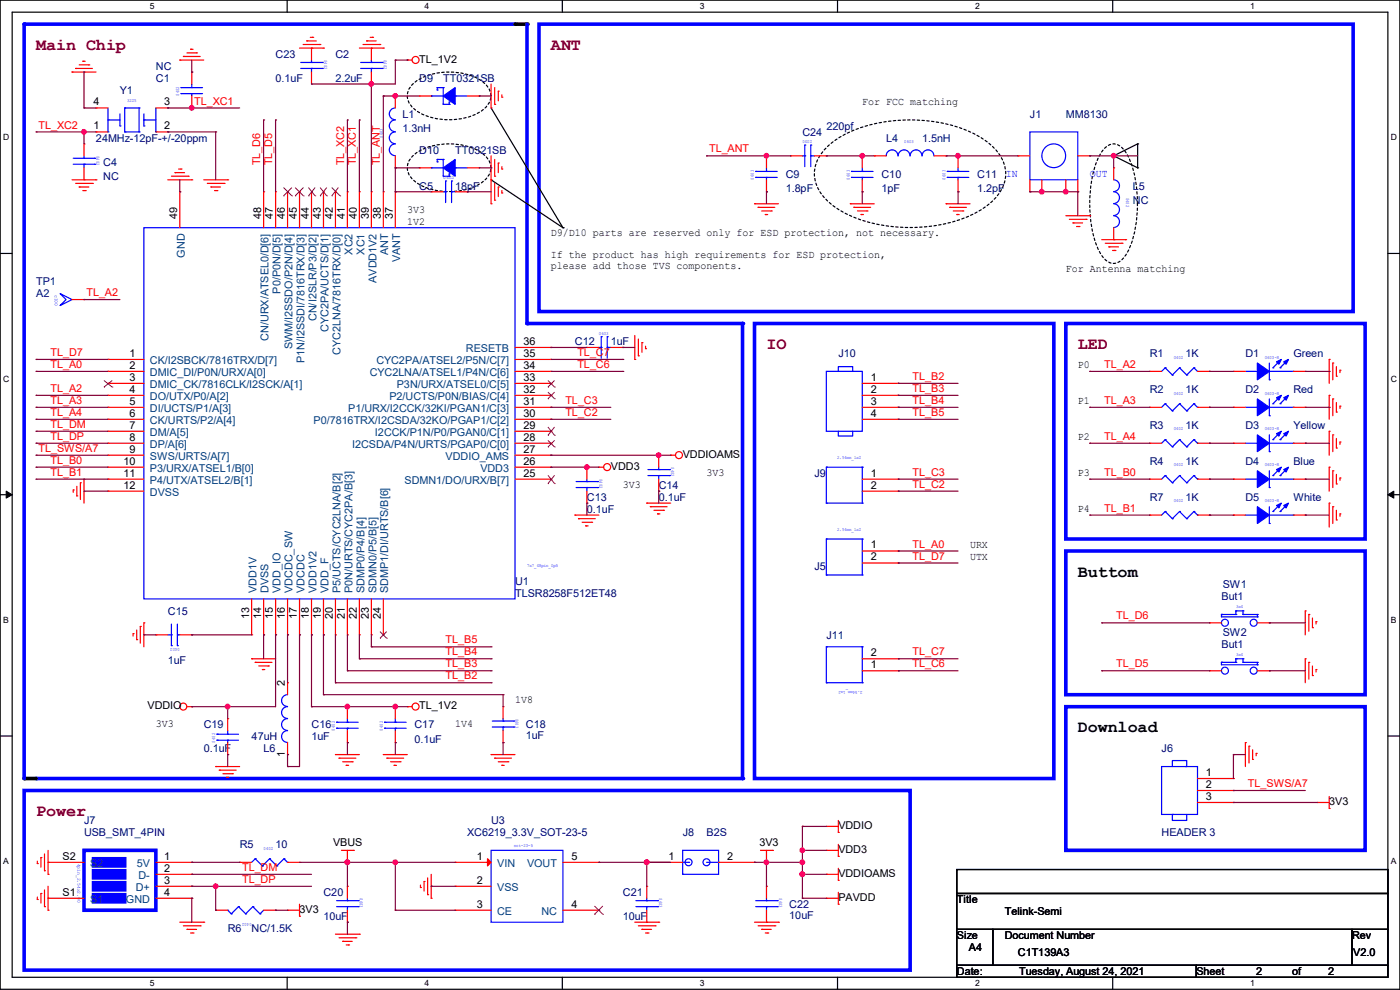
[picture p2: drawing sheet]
<svg xmlns="http://www.w3.org/2000/svg" width="297mm" height="210mm" viewBox="0 0 297 210" stroke-linecap="round" stroke-linejoin="round" font-family="sans-serif">
<defs><g id="words">
<g font-size="3.6" fill="#800000">
<text x="7.7" y="10.6">Main Chip</text>
<text x="116.9" y="10.6">ANT</text>
<text x="162.6" y="74.1">IO</text>
<text x="228.6" y="74.1">LED</text>
<text x="7.7" y="173.1">Power</text>
</g>
<g font-size="3.6">
<text x="228.6" y="122.3">Buttom</text>
<text x="228.6" y="155.4">Download</text>
</g>
<g font-size="2.3" fill="#000080">
<text x="33.1" y="17.4">C1</text>
<text x="33.1" y="14.8">NC</text>
<text x="58.5" y="12.3">C23</text>
<text x="58.5" y="17.4">0.1uF</text>
<text x="71.2" y="12.3">C2</text>
<text x="71.2" y="17.4">2.2uF</text>
<text x="88.9" y="17.4">D9</text>
<text x="94" y="17.4">TT0321SB</text>
<text x="25.4" y="19.9">Y1</text>
<text x="85.4" y="25">L1</text>
<text x="85.4" y="28">1.3nH</text>
<text x="170.2" y="28.8">C24</text>
<text x="175.3" y="27.5">220pf</text>
<text x="218.5" y="25">J1</text>
<text x="226.1" y="25">MM8130</text>
<text x="20.4" y="30.1">24MHz-12pF-+/-20ppm</text>
<text x="21.9" y="35.1">C4</text>
<text x="88.9" y="32.6">D10</text>
<text x="96.6" y="32.6">TT0321SB</text>
<text x="188" y="30.1">L4</text>
<text x="195.6" y="30.1">1.5nH</text>
<text x="21.9" y="38.2">NC</text>
<text x="88.9" y="40.2">C5</text>
<text x="96.6" y="40.2">18pF</text>
<text x="166.7" y="37.7">C9</text>
<text x="166.7" y="40.7">1.8pF</text>
<text x="187" y="37.7">C10</text>
<text x="187" y="40.7">1pF</text>
<text x="207.3" y="37.7">C11</text>
<text x="207.3" y="40.7">1.2pF</text>
<text x="240.3" y="40.2">L5</text>
<text x="240.3" y="43.3">NC</text>
<text x="7.7" y="60.5">TP1</text>
<text x="7.7" y="63.1">A2</text>
<text x="122" y="73.2">C12</text>
<text x="129.6" y="73.2">1uF</text>
<text x="177.9" y="75.8">J10</text>
<text x="243.9" y="75.8">R1</text>
<text x="251.5" y="75.8">1K</text>
<text x="264.2" y="75.8">D1</text>
<text x="274.4" y="75.8">Green</text>
<text x="243.9" y="83.4">R2</text>
<text x="251.5" y="83.4">1K</text>
<text x="264.2" y="83.4">D2</text>
<text x="274.4" y="83.4">Red</text>
<text x="243.9" y="91">R3</text>
<text x="251.5" y="91">1K</text>
<text x="264.2" y="91">D3</text>
<text x="274.4" y="91">Yellow</text>
<text x="172.8" y="101.2">J9</text>
<text x="243.9" y="98.6">R4</text>
<text x="251.5" y="98.6">1K</text>
<text x="264.2" y="98.6">D4</text>
<text x="274.4" y="98.6">Blue</text>
<text x="124.5" y="106.3">C13</text>
<text x="139.8" y="103.7">C14</text>
<text x="139.8" y="106.3">0.1uF</text>
<text x="243.9" y="106.3">R7</text>
<text x="251.5" y="106.3">1K</text>
<text x="264.2" y="106.3">D5</text>
<text x="274.4" y="106.3">White</text>
<text x="124.5" y="108.8">0.1uF</text>
<text x="109.3" y="124">U1</text>
<text x="172.8" y="121">J5</text>
<text x="259.4" y="124.8">SW1</text>
<text x="35.6" y="130.4">C15</text>
<text x="109.3" y="126.6">TLSR8258F512ET48</text>
<text x="259.1" y="127.3">But1</text>
<text x="175.3" y="135.5">J11</text>
<text x="259.1" y="137.5">But1</text>
<text x="259.4" y="135">SW2</text>
<text x="35.6" y="140.8">1uF</text>
<text x="43.2" y="154.5">C19</text>
<text x="66.1" y="154.5">C16</text>
<text x="87.9" y="154.5">C17</text>
<text x="111.6" y="154.5">C18</text>
<text x="43.2" y="159.6">0.1uF</text>
<text x="53.4" y="157.1">47uH</text>
<text x="55.9" y="159.6">L6</text>
<text x="66.1" y="157.1">1uF</text>
<text x="87.9" y="157.6">0.1uF</text>
<text x="111.6" y="156.8">1uF</text>
<text x="246.4" y="159.6">J6</text>
<text x="17.8" y="174.8">J7</text>
<text x="17.8" y="177.4">USB_SMT_4PIN</text>
<text x="50.8" y="179.9">R5</text>
<text x="58.5" y="179.9">10</text>
<text x="99.1" y="177.4">XC6219_3.3V_SOT-23-5</text>
<text x="104.2" y="174.8">U3</text>
<text x="144.8" y="177.4">J8</text>
<text x="149.9" y="177.4">B2S</text>
<text x="246.4" y="177.4">HEADER 3</text>
<text x="68.6" y="190.1">C20</text>
<text x="132.1" y="190.1">C21</text>
<text x="48.3" y="197.7">R6</text>
<text x="53.4" y="197.7">NC/1.5K</text>
<text x="68.6" y="195.2">10uF</text>
<text x="132.1" y="195.2">10uF</text>
<text x="167.4" y="192.6">C22</text>
<text x="167.4" y="194.9">10uF</text>
</g>
<g font-size="2.3">
<text x="88.9" y="13.3">TL_1V2</text>
<text x="19.9" y="22.4">4</text>
<text x="34.8" y="22.4">3</text>
<text x="182.9" y="22.2">For FCC matching</text>
<text x="19.9" y="27.4">1</text>
<text x="34.8" y="27.4">2</text>
<text x="37.6" y="46.5" transform="rotate(-90 37.6 46.5)">49</text>
<text x="55.4" y="46.5" transform="rotate(-90 55.4 46.5)">48</text>
<text x="57.9" y="46.5" transform="rotate(-90 57.9 46.5)">47</text>
<text x="60.5" y="46.5" transform="rotate(-90 60.5 46.5)">46</text>
<text x="63" y="46.5" transform="rotate(-90 63 46.5)">45</text>
<text x="65.5" y="46.5" transform="rotate(-90 65.5 46.5)">44</text>
<text x="68.1" y="46.5" transform="rotate(-90 68.1 46.5)">43</text>
<text x="70.6" y="46.5" transform="rotate(-90 70.6 46.5)">42</text>
<text x="73.2" y="46.5" transform="rotate(-90 73.2 46.5)">41</text>
<text x="75.7" y="46.5" transform="rotate(-90 75.7 46.5)">40</text>
<text x="78.2" y="46.5" transform="rotate(-90 78.2 46.5)">39</text>
<text x="80.8" y="46.5" transform="rotate(-90 80.8 46.5)">38</text>
<text x="83.3" y="46.5" transform="rotate(-90 83.3 46.5)">37</text>
<text x="86.4" y="45.1">3V3</text>
<text x="86.4" y="47.6">1V2</text>
<text x="116.9" y="50.2">D9/D10 parts are reserved only for ESD protection, not necessary.</text>
<text x="116.9" y="54.7">If the product has high requirements for ESD protection,</text>
<text x="116.9" y="57">please add those TVS components.</text>
<text x="226.1" y="57.8">For Antenna matching</text>
<text x="27.5" y="75.7">1</text>
<text x="111" y="73.2">36</text>
<text x="111" y="75.7">35</text>
<text x="27.5" y="78.2">2</text>
<text x="27.5" y="80.8">3</text>
<text x="27.5" y="83.3">4</text>
<text x="111" y="78.2">34</text>
<text x="111" y="80.8">33</text>
<text x="111" y="83.3">32</text>
<text x="184.7" y="80.8">1</text>
<text x="184.7" y="83.3">2</text>
<text x="228.6" y="78.1">P0</text>
<text x="27.5" y="85.9">5</text>
<text x="27.5" y="88.4">6</text>
<text x="111" y="85.9">31</text>
<text x="111" y="88.4">30</text>
<text x="184.7" y="85.9">3</text>
<text x="184.7" y="88.4">4</text>
<text x="228.6" y="85.7">P1</text>
<text x="27.5" y="90.9">7</text>
<text x="27.5" y="93.5">8</text>
<text x="111" y="90.9">29</text>
<text x="111" y="93.5">28</text>
<text x="228.6" y="93.3">P2</text>
<text x="26.2" y="98.6">10</text>
<text x="26.2" y="101.1">11</text>
<text x="27.5" y="96">9</text>
<text x="111" y="101.1">25</text>
<text x="111" y="98.6">26</text>
<text x="111" y="96">27</text>
<text x="129.6" y="99.7">VDD3</text>
<text x="144.8" y="97.1">VDDIOAMS</text>
<text x="149.9" y="101">3V3</text>
<text x="184.7" y="101.1">1</text>
<text x="228.6" y="101">P3</text>
<text x="26.2" y="103.6">12</text>
<text x="132.1" y="103.5">3V3</text>
<text x="184.7" y="103.6">2</text>
<text x="228.6" y="108.6">P4</text>
<text x="184.7" y="116.3">1</text>
<text x="184.7" y="118.9">2</text>
<text x="205.8" y="116.2">URX</text>
<text x="205.8" y="118.7">UTX</text>
<text x="52.8" y="131.4" transform="rotate(-90 52.8 131.4)">13</text>
<text x="55.4" y="131.4" transform="rotate(-90 55.4 131.4)">14</text>
<text x="57.9" y="131.4" transform="rotate(-90 57.9 131.4)">15</text>
<text x="60.5" y="131.4" transform="rotate(-90 60.5 131.4)">16</text>
<text x="63" y="131.4" transform="rotate(-90 63 131.4)">17</text>
<text x="65.5" y="131.4" transform="rotate(-90 65.5 131.4)">18</text>
<text x="68.1" y="131.4" transform="rotate(-90 68.1 131.4)">19</text>
<text x="70.6" y="131.4" transform="rotate(-90 70.6 131.4)">20</text>
<text x="73.2" y="131.4" transform="rotate(-90 73.2 131.4)">21</text>
<text x="75.7" y="131.4" transform="rotate(-90 75.7 131.4)">22</text>
<text x="78.2" y="131.4" transform="rotate(-90 78.2 131.4)">23</text>
<text x="80.8" y="131.4" transform="rotate(-90 80.8 131.4)">24</text>
<text x="184.7" y="141.7">1</text>
<text x="184.7" y="139.2">2</text>
<text x="60.5" y="145.6" transform="rotate(-90 60.5 145.6)">2</text>
<text x="109.3" y="149.2">1V8</text>
<text x="31.3" y="150.5">VDDIO</text>
<text x="33.1" y="154.3">3V3</text>
<text x="88.9" y="150.5">TL_1V2</text>
<text x="96.6" y="154.3">1V4</text>
<text x="60.5" y="160.6" transform="rotate(-90 60.5 160.6)">1</text>
<text x="255.8" y="164.6">1</text>
<text x="255.8" y="167.1">2</text>
<text x="255.8" y="169.7">3</text>
<text x="282" y="170.8">3V3</text>
<text x="70.7" y="179.4">VBUS</text>
<text x="161.1" y="179.4">3V3</text>
<text x="177.9" y="175.9">VDDIO</text>
<text x="13.3" y="182.4">S2</text>
<text x="34.8" y="182.4">1</text>
<text x="34.8" y="184.9">2</text>
<text x="101.1" y="182.4">1</text>
<text x="121.2" y="182.4">5</text>
<text x="141.8" y="182.4">1</text>
<text x="154.2" y="182.4">2</text>
<text x="177.9" y="180.9">VDD3</text>
<text x="13.3" y="190">S1</text>
<text x="34.8" y="187.5">3</text>
<text x="34.8" y="190">4</text>
<text x="101.1" y="187.5">2</text>
<text x="177.9" y="191.1">PAVDD</text>
<text x="177.9" y="186">VDDIOAMS</text>
<text x="203" y="191.6">Title</text>
<text x="63.5" y="193.6">3V3</text>
<text x="101.1" y="192.5">3</text>
<text x="121.2" y="192.5">4</text>
<text x="213.2" y="194.1">Telink-Semi</text>
<text x="203" y="199.2">Size</text>
<text x="205.5" y="201.8">A4</text>
<text x="213.2" y="199.2">Document Number</text>
<text x="216" y="202.8">C1T139A3</text>
<text x="286.8" y="199.2">Rev</text>
<text x="287.1" y="202.8">V2.0</text>
<text x="203" y="206.8">Date:</text>
<text x="216.2" y="206.8">Tuesday, August 24, 2021</text>
<text x="253.8" y="206.8">Sheet</text>
<text x="266.5" y="206.8">2</text>
<text x="274.1" y="206.8">of</text>
<text x="281.7" y="206.8">2</text>
</g>
<g font-size="2.3" fill="#f00">
<text x="41.2" y="22.2">TL_XC1</text>
<text x="8.2" y="27.3">TL_XC2</text>
<text x="55.2" y="35.1" transform="rotate(-90 55.2 35.1)">TL_D6</text>
<text x="57.7" y="35.1" transform="rotate(-90 57.7 35.1)">TL_D5</text>
<text x="73" y="35.1" transform="rotate(-90 73 35.1)">TL_XC2</text>
<text x="75.5" y="35.1" transform="rotate(-90 75.5 35.1)">TL_XC1</text>
<text x="80.6" y="35.1" transform="rotate(-90 80.6 35.1)">TL_ANT</text>
<text x="150.4" y="32.3">TL_ANT</text>
<text x="18.3" y="62.8">TL_A2</text>
<text x="10.7" y="75.5">TL_D7</text>
<text x="122.5" y="75.5">TL_C7</text>
<text x="10.7" y="78.1">TL_A0</text>
<text x="10.7" y="83.1">TL_A2</text>
<text x="122.5" y="78.1">TL_C6</text>
<text x="193.6" y="83.1">TL_B3</text>
<text x="193.6" y="80.6">TL_B2</text>
<text x="234.2" y="78.1">TL_A2</text>
<text x="10.7" y="85.7">TL_A3</text>
<text x="10.7" y="88.2">TL_A4</text>
<text x="119.9" y="85.7">TL_C3</text>
<text x="119.9" y="88.2">TL_C2</text>
<text x="193.6" y="88.2">TL_B5</text>
<text x="193.6" y="85.7">TL_B4</text>
<text x="234.2" y="85.7">TL_A3</text>
<text x="8.2" y="95.8">TL_SWS/A7</text>
<text x="10.7" y="90.8">TL_DM</text>
<text x="10.7" y="93.3">TL_DP</text>
<text x="234.2" y="93.3">TL_A4</text>
<text x="10.7" y="98.4">TL_B0</text>
<text x="10.7" y="100.9">TL_B1</text>
<text x="193.6" y="100.9">TL_C3</text>
<text x="234.2" y="100.9">TL_B0</text>
<text x="193.6" y="103.5">TL_C2</text>
<text x="234.2" y="108.5">TL_B1</text>
<text x="193.6" y="116.2">TL_A0</text>
<text x="193.6" y="118.7">TL_D7</text>
<text x="236.8" y="131.4">TL_D6</text>
<text x="94.5" y="136.5">TL_B5</text>
<text x="94.5" y="139">TL_B4</text>
<text x="94.5" y="141.6">TL_B3</text>
<text x="193.6" y="141.6">TL_C6</text>
<text x="193.6" y="139">TL_C7</text>
<text x="236.8" y="141.6">TL_D5</text>
<text x="94.5" y="144.1">TL_B2</text>
<text x="264.7" y="167">TL_SWS/A7</text>
<text x="51.4" y="184.7">TL_DM</text>
<text x="51.4" y="187.3">TL_DP</text>
</g>
<g font-size="2.3" fill="#00f">
<text x="213.4" y="37.5">IN</text>
<text x="231.2" y="37.5">OUT</text>
</g>
<g font-size="2.3" fill="#004080">
<text x="39.2" y="54.6" transform="rotate(-90 39.2 54.6)">GND</text>
<text x="74.8" y="54" transform="rotate(-90 74.8 54)">XC2</text>
<text x="77.3" y="54" transform="rotate(-90 77.3 54)">XC1</text>
<text x="79.8" y="60" transform="rotate(-90 79.8 60)">AVDD1V2</text>
<text x="82.4" y="54.1" transform="rotate(-90 82.4 54.1)">ANT</text>
<text x="84.9" y="55.7" transform="rotate(-90 84.9 55.7)">VANT</text>
<text x="59.5" y="62.3" transform="rotate(-90 59.5 62.3)">P0/P0N/D[5]</text>
<text x="67.1" y="68.1" transform="rotate(-90 67.1 68.1)">CN/I2SLR/P3/D[2]</text>
<text x="69.7" y="70.4" transform="rotate(-90 69.7 70.4)">CYC2PA/UCTS/D[1]</text>
<text x="31.8" y="77.3">CK/I2SBCK/7816TRX/D[7]</text>
<text x="57" y="72.3" transform="rotate(-90 57 72.3)">CN/URX/ATSEL0/D[6]</text>
<text x="62.1" y="74.1" transform="rotate(-90 62.1 74.1)">SWM/I2SSDO/P2N/D[4]</text>
<text x="64.6" y="77" transform="rotate(-90 64.6 77)">P1N/I2SSDI/7816TRX/D[3]</text>
<text x="72.2" y="75.2" transform="rotate(-90 72.2 75.2)">CYC2LNA/7816TRX/D[0]</text>
<text x="79.8" y="77.3">CYC2PA/ATSEL2/P5N/C[7]</text>
<text x="98.9" y="74.8">RESETB</text>
<text x="31.8" y="79.8">DMIC_DI/P0N/URX/A[0]</text>
<text x="31.8" y="82.4">DMIC_CK/7816CLK/I2SCK/A[1]</text>
<text x="78.4" y="79.8">CYC2LNA/ATSEL1/P4N/C[6]</text>
<text x="84.2" y="82.4">P3N/URX/ATSEL0/C[5]</text>
<text x="31.8" y="84.9">DO/UTX/P0/A[2]</text>
<text x="31.8" y="87.5">DI/UCTS/P1/A[3]</text>
<text x="73.9" y="87.5">P1/URX/I2CCK/32KI/PGAN1/C[3]</text>
<text x="82.6" y="84.9">P2/UCTS/P0N/BIAS/C[4]</text>
<text x="31.8" y="90">CK/URTS/P2/A[4]</text>
<text x="31.8" y="92.5">DM/A[5]</text>
<text x="31.8" y="95.1">DP/A[6]</text>
<text x="66.5" y="90">P0/7816TRX/I2CSDA/32KO/PGAP1/C[2]</text>
<text x="74.7" y="95.1">I2CSDA/P4N/URTS/PGAP0/C[0]</text>
<text x="79.5" y="92.5">I2CCK/P1N/P0/PGAN0/C[1]</text>
<text x="31.8" y="97.6">SWS/URTS/A[7]</text>
<text x="31.8" y="100.2">P3/URX/ATSEL1/B[0]</text>
<text x="94.5" y="97.6">VDDIO_AMS</text>
<text x="101.9" y="100.2">VDD3</text>
<text x="31.8" y="102.7">P4/UTX/ATSEL2/B[1]</text>
<text x="31.8" y="105.2">DVSS</text>
<text x="85.8" y="102.7">SDMN1/DO/URX/B[7]</text>
<text x="54.4" y="125.8" transform="rotate(-90 54.4 125.8)">VDD1V</text>
<text x="57" y="125.8" transform="rotate(-90 57 125.8)">DVSS</text>
<text x="59.5" y="125.8" transform="rotate(-90 59.5 125.8)">VDD_IO</text>
<text x="62.1" y="125.8" transform="rotate(-90 62.1 125.8)">VDCDC_SW</text>
<text x="64.6" y="125.8" transform="rotate(-90 64.6 125.8)">VDCDC</text>
<text x="67.1" y="125.8" transform="rotate(-90 67.1 125.8)">VDD1V2</text>
<text x="69.7" y="125.8" transform="rotate(-90 69.7 125.8)">VDD_F</text>
<text x="72.2" y="125.8" transform="rotate(-90 72.2 125.8)">P5/UCTS/CYC2LNA/B[2]</text>
<text x="74.8" y="125.8" transform="rotate(-90 74.8 125.8)">P0N/URTS/CYC2PA/B[3]</text>
<text x="77.3" y="125.8" transform="rotate(-90 77.3 125.8)">SDMP0/P4/B[4]</text>
<text x="79.8" y="125.8" transform="rotate(-90 79.8 125.8)">SDMN0/P5/B[5]</text>
<text x="82.4" y="125.8" transform="rotate(-90 82.4 125.8)">SDMP1/DI/URTS/B[6]</text>
<text x="19.1" y="184">S2</text>
<text x="29" y="184">5V</text>
<text x="105.5" y="184">VIN</text>
<text x="111.8" y="184">VOUT</text>
<text x="19.1" y="191.6">S1</text>
<text x="26.7" y="191.6">GND</text>
<text x="28.8" y="189.1">D+</text>
<text x="29.4" y="186.5">D-</text>
<text x="105.5" y="189.1">VSS</text>
<text x="105.5" y="194.1">CE</text>
<text x="114.9" y="194.1">NC</text>
</g>
<g font-size="1.8">
<text x="31.8" y="1.9">5</text>
<text x="90.1" y="1.9">4</text>
<text x="148.5" y="1.9">3</text>
<text x="206.8" y="1.9">2</text>
<text x="265.2" y="1.9">1</text>
<text x=".7" y="29.8">D</text>
<text x="295.1" y="29.8">D</text>
<text x=".7" y="80.9">C</text>
<text x="295.1" y="80.9">C</text>
<text x=".7" y="132.1">B</text>
<text x="295.1" y="132.1">B</text>
<text x=".7" y="183.3">A</text>
<text x="295.1" y="183.3">A</text>
<text x="31.8" y="209.2">5</text>
<text x="90.1" y="209.2">4</text>
<text x="148.5" y="209.2">3</text>
<text x="206.8" y="209.2">2</text>
<text x="265.2" y="209.2">1</text>
</g>
<g font-size="1" fill="#00f">
<text x="68.7" y="12.7" transform="rotate(90 68.7 12.7)">0402</text>
<text x="81.4" y="12.7" transform="rotate(90 81.4 12.7)">0402</text>
<text x="27" y="21.7">3225</text>
<text x="38" y="20.3" transform="rotate(-90 38 20.3)">0402</text>
<text x="81.2" y="29.2" transform="rotate(-90 81.2 29.2)">0603</text>
<text x="20.5" y="33" transform="rotate(90 20.5 33)">0402</text>
<text x="170.3" y="30.4">0402</text>
<text x="191.8" y="30.4">0603</text>
<text x="94" y="38">0402</text>
<text x="159.9" y="38.1" transform="rotate(-90 159.9 38.1)">0603</text>
<text x="180.3" y="38.1" transform="rotate(-90 180.3 38.1)">0603</text>
<text x="200.6" y="38.1" transform="rotate(-90 200.6 38.1)">0603</text>
<text x="238.9" y="41.9" transform="rotate(90 238.9 41.9)">0402</text>
<text x="11.6" y="62.5" transform="rotate(90 11.6 62.5)">c100</text>
<text x="127.1" y="71">0603</text>
<text x="249" y="76.1">0402</text>
<text x="268.3" y="76.1">0603-R</text>
<text x="249" y="83.7">0402</text>
<text x="268.3" y="83.7">0603-R</text>
<text x="249" y="91.3">0402</text>
<text x="268.3" y="91.3">0603-R</text>
<text x="127.2" y="101.6" transform="rotate(90 127.2 101.6)">0402</text>
<text x="142.4" y="99.1" transform="rotate(90 142.4 99.1)">0402</text>
<text x="177.6" y="97.4">2.54mm_1x2</text>
<text x="249" y="98.9">0402</text>
<text x="268.3" y="98.9">0603-R</text>
<text x="249" y="106.6">0402</text>
<text x="268.3" y="106.6">0603-R</text>
<text x="177.6" y="112.6">2.54mm_1x2</text>
<text x="111.8" y="120.3">7x7_48pin_0p5</text>
<text x="262.2" y="128.9">3x4</text>
<text x="38.1" y="137.4" transform="rotate(-180 38.1 137.4)">0402</text>
<text x="262.2" y="139.1">3x4</text>
<text x="183" y="146.5" transform="rotate(-180 183 146.5)">2.54mm_1x2</text>
<text x="71" y="155" transform="rotate(-90 71 155)">0402</text>
<text x="81.2" y="155" transform="rotate(-90 81.2 155)">0402</text>
<text x="109.4" y="152.4" transform="rotate(90 109.4 152.4)">0603</text>
<text x="45.6" y="157.5" transform="rotate(-90 45.6 157.5)">0402</text>
<text x="109" y="179.7">sot-23-5</text>
<text x="16.4" y="183.2" transform="rotate(90 16.4 183.2)">4pin_2.54x2.00</text>
<text x="55.9" y="180.2">0402</text>
<text x="76.4" y="190.5" transform="rotate(90 76.4 190.5)">0603</text>
<text x="139.9" y="190.5" transform="rotate(90 139.9 190.5)">0603</text>
<text x="165.3" y="190.5" transform="rotate(90 165.3 190.5)">0603</text>
<text x="53.4" y="195.8" transform="rotate(-180 53.4 195.8)">0402</text>
</g>
</g></defs>
<path d="M0 0h297v209.8h-297zM2.6 2.6h291.8v204.7h-291.8z" fill="none" stroke="#000" stroke-width=".25"/>
<g fill="#fff">
<path d="M31.7 .3h1v2h-1z"/>
<path d="M31.7 207.6h1v2h-1z"/>
</g>
<path d="M60.9 0v2.6M60.9 207.3v2.5" fill="none" stroke="#000" stroke-width=".25"/>
<g fill="#fff">
<path d="M90.1 .3h1v2h-1z"/>
<path d="M90.1 207.6h1v2h-1z"/>
</g>
<path d="M119.3 0v2.6M119.3 207.3v2.5" fill="none" stroke="#000" stroke-width=".25"/>
<g fill="#fff">
<path d="M148.5 .3h.9v2h-.9z"/>
<path d="M148.5 207.6h.9v2h-.9z"/>
</g>
<path d="M177.7 0v2.6M177.7 207.3v2.5" fill="none" stroke="#000" stroke-width=".25"/>
<g fill="#fff">
<path d="M206.8 .3h1v2h-1z"/>
<path d="M206.8 207.6h1v2h-1z"/>
</g>
<path d="M236.1 0v2.6M236.1 207.3v2.5" fill="none" stroke="#000" stroke-width=".25"/>
<g fill="#fff">
<path d="M265.2 .3h1v2h-1z"/>
<path d="M265.2 207.6h1v2h-1z"/>
<path d="M.7 28.2h1.2v1.9h-1.2z"/>
<path d="M295.1 28.2h1.2v1.9h-1.2z"/>
<path d="M.7 79.3h1.2v2h-1.2z"/>
<path d="M295.1 79.3h1.2v2h-1.2z"/>
</g>
<path d="M0 53.8h2.6M294.4 53.8h2.6" fill="none" stroke="#000" stroke-width=".25"/>
<g fill="#fff">
<path d="M.7 130.5h1.2v2h-1.2z"/>
<path d="M295.1 130.5h1.1v2h-1.1z"/>
</g>
<path d="M0 104.9h2.6M294.4 104.9h2.6" fill="none" stroke="#000" stroke-width=".25"/>
<path d="M1.3 104.2l1.3 .7-1.3 .8zM294.4 104.9l1.3-.7v1.5z" fill="#000" stroke="#000" stroke-width=".21"/>
<g fill="#fff">
<path d="M.7 181.7h1.2v2h-1.2z"/>
<path d="M295.1 181.7h1.1v2h-1.1z"/>
</g>
<path d="M236.3 33.1h.1M236.3 33.1l5 2.5M241.3 35.6h.1M241.3 30.5h.1M241.3 30.5v5.1M241.3 30.5l-5 2.6M0 156.1h2.6M294.4 156.1h2.6" fill="none" stroke="#000" stroke-width=".25"/>
<path d="M5.1 5.1h104.2M226.1 68.6h63.5v45.7h-63.5zM226.1 149.9h63.5v30.5h-63.5z" fill="none" stroke="#00f" stroke-width=".76"/>
<circle cx="109.3" cy="5.1" r=".38" fill="#00f"/>
<path d="M109.3 5.1h2.5" fill="none" stroke="#000" stroke-width=".76"/>
<circle cx="111.8" cy="5.1" r=".38" fill="#000"/>
<path d="M111.8 5.1v63.5" fill="none" stroke="#00f" stroke-width=".76"/>
<circle cx="111.8" cy="68.6" r=".38" fill="#00f"/>
<path d="M111.8 68.6h45.7" fill="none" stroke="#00f" stroke-width=".76"/>
<circle cx="157.5" cy="68.6" r=".38" fill="#00f"/>
<path d="M157.5 68.6v96.5" fill="none" stroke="#00f" stroke-width=".76"/>
<circle cx="157.5" cy="165.1" r=".38" fill="#00f"/>
<path d="M7.7 165.1h149.8" fill="none" stroke="#00f" stroke-width=".76"/>
<circle cx="7.7" cy="165.1" r=".38" fill="#00f"/>
<path d="M5.1 165.1h2.6" fill="none" stroke="#000" stroke-width=".76"/>
<circle cx="5.1" cy="165.1" r=".38" fill="#000"/>
<path d="M5.1 5.1v160" fill="none" stroke="#00f" stroke-width=".76"/>
<circle cx="5.1" cy="5.1" r=".38" fill="#00f"/>
<path d="M114.3 5.1h172.8v61h-172.8zM160.1 68.6h63.5v96.5h-63.5zM226.1 116.9h63.5v30.5h-63.5zM5.1 167.7h188v38.1h-188zM17.8 180.4h15.3v12.7h-15.3z" fill="none" stroke="#00f" stroke-width=".76"/>
<path d="M87.8 17.6a13.2 13.2 0 0 1 12.3-1.5 5.9 5.9 0 0 1 3.9 3.5 3.8 3.8 0 0 1-2 4.1 13.7 13.7 0 0 1-13.4 0 3.7 3.7 0 0 1-1.8-4.8zM87.8 32.8a13.2 13.2 0 0 1 12.3-1.5 5.9 5.9 0 0 1 3.9 3.5 3.8 3.8 0 0 1-2 4.1 13.7 13.7 0 0 1-13.4 0 3.7 3.7 0 0 1-1.8-4.8zM175.2 31.4a21.8 21.8 0 0 1 11.8-5.4 32.5 32.5 0 0 1 20.4 2.8 11 11 0 0 1 5.9 6.9 7.8 7.8 0 0 1-3.4 7.5 27.1 27.1 0 0 1-16.8 5.1 27.1 27.1 0 0 1-16.9-5.1 7.6 7.6 0 0 1-2.5-9.7zM234.3 31.5a2.44 2.44 0 0 1 3.9 0 17 17 0 0 1 3.1 10 24.5 24.5 0 0 1-2 11.7 4.2 4.2 0 0 1-3.1 2.7 3.3 3.3 0 0 1-2.5-1.8 21.8 21.8 0 0 1-2.5-12.6 17 17 0 0 1 3.1-10z" fill="none" stroke="#000" stroke-width=".25" stroke-dasharray=".5 .5"/>
<path d="M104.2 22.9l15.2 25.4M104.2 38.1l15.2 10.2M119.4 48.3h.1M203 184.4h91.4v5.1h-91.4zM203 189.5h91.4v7.6h-91.4zM203 197.1h7.6v7.7h-7.6zM210.6 197.1h76.2v7.7h-76.2zM286.8 197.1h7.6v7.7h-7.6zM203 204.8h50.8v2.5h-50.8zM253.8 204.8h40.6v2.5h-40.6z" fill="none" stroke="#000" stroke-width=".25"/>
<g fill="none" stroke="#f00" stroke-width=".25">
<path d="M15.3 15.3h.1M15.3 15.3h5.1M16 14.5h.1M16 14.5h3.6M16.8 13.8h2M17.6 13h.1M17.6 13h.5M18.8 13.8h.1M38.1 12.7h.1M38.1 12.7h5.1M38.9 12h.1M38.9 12h3.6"/>
<path d="M39.7 11.2h2M40.4 10.5h.1M40.4 10.5h.5M40.7 15.3h.1M40.7 15.3v2.5M41.7 11.2h.1M63.5 10.2h5.1M64.3 9.4h3.6M65.1 8.7h.1M65.1 8.7h2M65.8 7.9h.5M66.1 10.2h.1"/>
<path d="M66.1 17.8h.1M66.1 10.2v2.5M66.1 15.3v2.5M66.3 7.9h.1M67.9 9.4h.1M68.6 10.2h.1M76.2 10.2h5.1M77 9.4h3.6M77.8 8.7h.1M77.8 8.7h2M78.5 7.9h.5M78.8 10.2h.1"/>
<path d="M78.8 17.8h.1M78.8 10.2v2.5M78.8 15.3v2.5M79 7.9h.1M80.6 9.4h.1M81.3 10.2h.1M86.4 12.7h.1M86.4 12.7h1M104.2 17.8v5.1M104.9 18.6v3.5M105.7 19.3h.1M105.7 19.3v2.1"/>
<path d="M15.3 38.1h5.1M16 38.9h3.6M16.8 39.7h.1M16.8 39.7h2M17.8 30.5h.1M17.8 38.1h.1M17.8 30.5v2.6M17.8 35.6v2.5M19.6 38.9h.1M20.4 38.1h.1M20.4 22.9h.1M20.4 28h.1"/>
<path d="M20.4 22.9h2.5M20.4 28h2.5M33.1 22.9h2.5M33.1 28h2.5M35.6 22.9h.1M35.6 28h.1M35.6 38.1h5.1M36.4 37.4h3.5M37.1 36.6h.1M37.1 36.6h2.1M37.9 35.9h.5M38.4 35.9h.1"/>
<path d="M39.9 37.4h.1M40.7 38.1h.1M40.7 22.9h.1M40.7 20.4v2.5M43.2 38.1h5.1M44 38.9h3.5M44.7 39.7h.1M44.7 39.7h2.1M47.5 38.9h.1M48.3 38.1h.1M83.9 35.6h.1M83.9 20.4h.1"/>
<path d="M83.9 20.4v2.5M83.9 33.1v2.5M88.9 35.6h.1M88.9 20.4h.1M88.9 35.6h2.6M88.9 20.4h2.6M99.1 35.6h2.5M99.1 20.4h2.5M101.6 35.6h.1M101.6 20.4h.1M104.2 38.1h.1M104.2 22.9h.1"/>
<path d="M104.2 33.1v10.1M104.9 37.4h.1M104.9 22.1h.1M104.9 33.8v3.6M104.9 38.9v3.6M105.7 39.7h.1M105.7 34.6h.1M105.7 34.6v2M105.7 39.7v2M106.5 35.9h.1M106.5 20.6h.1M106.5 20.1v.5"/>
<path d="M106.5 35.3v.6M162.6 33.1h.1M162.6 33.1v2.5M162.6 38.1v2.6M167.7 33.1h.1M167.7 33.1h2.5M172.8 33.1h2.5M175.3 33.1h.1M182.9 33.1h.1M182.9 33.1v2.5M182.9 38.1v2.6M185.5 33.1h.1"/>
<path d="M185.5 33.1h2.5M198.2 33.1h2.5M200.7 33.1h.1M203.2 33.1h.1M203.2 33.1v2.5M203.2 38.1v2.6M215.9 33.1h.1M215.9 33.1h2.6M218.5 38.1v2.6M221 38.1v2.6M226.1 38.1v2.6M228.6 38.1v2.6"/>
<path d="M228.6 33.1h2.6M231.2 33.1h.1M236.3 35.6h.1M236.3 35.6v2.5M17.6 40.4h.5M18.1 40.4h.1M38.1 40.7h.1M38.1 40.7v7.6M45.5 40.4h.5M46 40.4h.1M55.9 40.7h.1M55.9 40.7v7.6"/>
<path d="M58.5 40.7h.1M58.5 40.7v7.6M61 40.7h.1M61 40.7v7.6M63.5 40.7h.1M63.5 40.7v7.6M66.1 40.7h.1M66.1 40.7v7.6M68.6 40.7h.1M68.6 40.7v7.6M71.2 40.7h.1M71.2 40.7v7.6"/>
<path d="M73.7 40.7h.1M73.7 40.7v7.6M76.2 40.7h.1M76.2 40.7v7.6M78.8 40.7h.1M78.8 40.7v7.6M81.3 40.7h.1M81.3 40.7v7.6M83.9 40.7h.1M83.9 40.7v7.6M91.5 40.7h.1M91.5 40.7h2.5"/>
<path d="M96.6 40.7h2.5M99.1 40.7h.1M104.2 43.2h.1M104.9 42.5h.1M106.5 40.9h.1M106.5 40.4v.5M160.1 43.2h.1M160.1 43.2h5M160.8 44h.1M160.8 44h3.6M161.6 44.7h2M162.3 45.5h.1"/>
<path d="M162.3 45.5h.6M162.6 40.7h.1M163.6 44.7h.1M180.4 43.2h.1M180.4 43.2h5.1M181.1 44h.1M181.1 44h3.6M181.9 44.7h2M182.7 45.5h.1M182.7 45.5h.5M182.9 40.7h.1M183.9 44.7h.1"/>
<path d="M200.7 43.2h.1M200.7 43.2h5.1M201.5 44h.1M201.5 44h3.5M202.2 44.7h2.1M203 45.5h.1M203 45.5h.5M203.2 40.7h.1M204.3 44.7h.1M218.5 40.7h.1M221 40.7h.1M226.1 40.7h.1"/>
<path d="M226.1 45.8h5.1M226.9 46.5h3.5M227.6 47.3h.1M227.6 47.3h2.1M228.4 48h.5M228.6 40.7h.1M228.9 48h.1M230.4 46.5h.1M231.2 45.8h.1M233.7 50.8h5.1M234.5 51.6h3.5M235.2 52.4h.1"/>
<path d="M235.2 52.4h2.1M236 53.1h.5M236.3 50.8h.1M236.3 48.3v2.5M236.5 53.1h.1M238 51.6h.1M238.8 50.8h.1M15.3 63.5h2.5M17.8 63.5h.1M22.9 76.2h.1M22.9 78.8h.1M22.9 76.2h7.6"/>
<path d="M22.9 78.8h7.6M109.3 76.2h7.6M109.3 78.8h7.6M109.3 73.7h7.6M116.9 73.7h.1M116.9 76.2h.1M116.9 78.8h.1M124.5 73.7h.1M124.5 73.7h2.5M129.6 73.7h2.5M132.1 73.7h.1M134.7 76.2h.1"/>
<path d="M134.7 71.2v5M135.4 75.5h.1M135.4 71.9v3.6M136.2 72.7h.1M136.2 72.7v2M136.9 74h.1M136.9 73.4v.6M243.9 78.8h.1M243.9 78.8h2.5M254 78.8h2.6M256.6 78.8h.1M261.7 78.8h.1"/>
<path d="M261.7 78.8h2.5M274.4 78.8h2.5M276.9 78.8h.1M282 76.2h.1M282 76.2v5.1M282.7 77h.1M282.7 77v3.6M283.5 79.8h.1M283.5 77.8v2M284.3 78.5h.1M284.3 78.5v.5M22.9 81.3h.1"/>
<path d="M22.9 83.9h.1M22.9 86.4h.1M22.9 88.9h.1M22.9 91.5h.1M22.9 94h.1M22.9 96.6h.1M22.9 99.1h.1M22.9 99.1h7.6M22.9 96.6h7.6M22.9 81.3h7.6M22.9 83.9h7.6M22.9 86.4h7.6"/>
<path d="M22.9 88.9h7.6M22.9 91.5h7.6M22.9 94h7.6M109.3 99.1h7.6M109.3 96.6h7.6M109.3 81.3h7.6M109.3 83.9h7.6M109.3 86.4h7.6M109.3 88.9h7.6M109.3 91.5h7.6M109.3 94h7.6M116.9 99.1h.1"/>
<path d="M116.9 81.3h.1M116.9 83.9h.1M116.9 86.4h.1M116.9 88.9h.1M116.9 91.5h.1M116.9 94h.1M116.9 96.6h.1M124.5 99.1h.1M124.5 99.1v2.5M127 99.1h.1M127 99.1h1.1M139.7 96.6h.1"/>
<path d="M139.7 96.6v2.5M142.3 96.6h.1M142.3 96.6h1M182.9 81.3h7.6M182.9 83.9h7.6M182.9 86.4h7.6M182.9 88.9h7.6M190.5 81.3h.1M190.5 83.9h.1M190.5 86.4h.1M190.5 88.9h.1M243.9 86.4h.1"/>
<path d="M243.9 94h.1M243.9 86.4h2.5M243.9 94h2.5M254 86.4h2.6M254 94h2.6M256.6 86.4h.1M256.6 94h.1M261.7 86.4h.1M261.7 94h.1M261.7 86.4h2.5M261.7 94h2.5M274.4 86.4h2.5"/>
<path d="M274.4 94h2.5M276.9 86.4h.1M276.9 94h.1M282 91.5h.1M282 99.1h.1M282 83.9h.1M282 83.9v5M282 91.5v5.1M282 99.1v5.1M282.7 92.2h.1M282.7 99.9h.1M282.7 84.6h.1"/>
<path d="M282.7 84.6v3.6M282.7 92.2v3.6M282.7 99.9v3.5M283.5 95h.1M283.5 87.4h.1M283.5 85.4v2M283.5 93v2M284.3 93.8h.1M284.3 86.1h.1M284.3 86.1v.6M284.3 93.8v.5M15.5 103.9h.1"/>
<path d="M15.5 103.9v.5M16.3 105.2h.1M16.3 103.2v2M17.1 102.4h.1M17.1 102.4v3.6M17.8 101.6h.1M17.8 101.6v5.1M22.9 101.6h.1M22.9 104.2h.1M22.9 101.6h7.6M22.9 104.2h7.6M109.3 101.6h7.6"/>
<path d="M116.9 101.6h.1M122 109.3h.1M122 109.3h5M122.7 110h.1M122.7 110h3.6M123.5 110.8h2M124.2 111.5h.1M124.2 111.5h.6M124.5 106.7h.1M124.5 104.2v2.5M125.5 110.8h.1M137.2 106.7h.1"/>
<path d="M137.2 106.7h5.1M138 107.5h.1M138 107.5h3.5M138.7 108.2h2.1M139.5 109h.1M139.5 109h.5M139.7 104.2h.1M139.7 101.6v2.6M140.8 108.2h.1M182.9 116.9h7.6M182.9 119.4h7.6M182.9 101.6h7.6"/>
<path d="M182.9 104.2h7.6M190.5 116.9h.1M190.5 119.4h.1M190.5 101.6h.1M190.5 104.2h.1M243.9 101.6h.1M243.9 109.3h.1M243.9 109.3h2.5M243.9 101.6h2.5M254 109.3h2.6M254 101.6h2.6M256.6 101.6h.1"/>
<path d="M256.6 109.3h.1M261.7 101.6h.1M261.7 109.3h.1M261.7 109.3h2.5M261.7 101.6h2.5M274.4 109.3h2.5M274.4 101.6h2.5M276.9 101.6h.1M276.9 109.3h.1M282 106.7h.1M282 106.7v5.1M282.7 107.5h.1"/>
<path d="M282.7 107.5v3.5M283.5 102.7h.1M283.5 110.3h.1M283.5 100.6v2.1M283.5 108.2v2.1M284.3 101.4h.1M284.3 109h.1M284.3 101.4v.5M284.3 109v.5M28.2 134.4h.1M28.2 134.4v.5M29 135.7h.1"/>
<path d="M29 133.6v2.1M29.8 132.9h.1M29.8 132.9v3.5M30.5 132.1h.1M30.5 132.1v5.1M33.1 134.7h.1M33.1 134.7h2.5M38.1 134.7h2.6M40.7 134.7h.1M53.4 139.7h.1M53.4 134.7h.1M53.4 139.7h5.1"/>
<path d="M53.4 127v7.7M55.9 134.7h.1M55.9 127v7.7M58.5 134.7h.1M58.5 127v7.7M61 134.7h.1M61 127v7.7M63.5 134.7h.1M63.5 127v7.7M66.1 134.7h.1M66.1 127v7.7M68.6 134.7h.1"/>
<path d="M68.6 127v7.7M71.2 134.7h.1M71.2 127v7.7M73.7 134.7h.1M73.7 127v7.7M76.2 134.7h.1M76.2 127v7.7M78.8 134.7h.1M78.8 127v7.7M81.3 134.7h.1M81.3 127v7.7M182.9 139.7h7.6"/>
<path d="M190.5 139.7h.1M256.6 132.1h.1M256.6 132.1h2.5M266.7 132.1h2.6M269.3 132.1h.1M276.9 129.6h.1M276.9 139.7h.1M276.9 129.6v5.1M276.9 139.7v5.1M277.7 130.3h.1M277.7 130.3v3.6M278.4 133.1h.1"/>
<path d="M278.4 131.1v2M279.2 131.9h.1M279.2 131.9v.5M39.7 149.9h1M40.7 149.9h.1M48.3 152.4h.1M48.3 152.4v2.6M48.3 157.5v2.6M54.1 140.5h.1M54.1 140.5h3.6M54.9 141.3h2M55.7 142h.1"/>
<path d="M55.7 142h.5M56.9 141.3h.1M61 144.8h.1M61 144.8v2.6M61 157.5v2.6M73.7 157.5h.1M73.7 149.9h.1M73.7 149.9v2.5M73.7 155v2.5M83.9 157.5h.1M83.9 149.9h.1M83.9 149.9v2.5"/>
<path d="M83.9 155v2.5M86.4 149.9h.1M86.4 149.9h1M106.7 149.9h.1M106.7 157.5h.1M106.7 149.9v2.5M106.7 155v2.5M182.9 142.3h7.6M190.5 142.3h.1M256.6 142.3h.1M256.6 142.3h2.5M264.2 157.5h.1"/>
<path d="M264.2 157.5v5.1M265 158.3h.1M265 158.3v3.5M265.7 159v2.1M266.5 159.8h.1M266.5 159.8v.5M266.7 142.3h2.6M269.3 142.3h.1M277.7 140.5h.1M277.7 140.5v3.6M278.4 143.3h.1M278.4 141.3v2"/>
<path d="M279.2 142h.1M279.2 142v.5M45.8 162.6h.1M45.8 162.6h5M46.5 163.4h.1M46.5 163.4h3.6M47.3 164.1h2M48 164.9h.1M48 164.9h.6M48.3 160.1h.1M49.3 164.1h.1M61 160.1h.1"/>
<path d="M71.2 160.1h.1M71.2 160.1h5M71.9 160.8h.1M71.9 160.8h3.6M72.7 161.6h2M73.4 162.3h.1M73.4 162.3h.6M74.7 161.6h.1M81.3 160.1h.1M81.3 160.1h5.1M82.1 160.8h.1M82.1 160.8h3.5"/>
<path d="M82.8 161.6h2.1M83.6 162.3h.1M83.6 162.3h.5M84.9 161.6h.1M104.2 160.1h.1M104.2 160.1h5.1M104.9 160.8h.1M104.9 160.8h3.6M105.7 161.6h2M106.5 162.3h.1M106.5 162.3h.5M107.7 161.6h.1"/>
<path d="M175.3 175.3h.1M175.3 175.3h2.5M177.8 176.6h.1M177.8 174v2.6M177.8 179.1v2.6M254 170.2h7.7M254 165.1h7.7M254 167.7h7.7M261.7 165.1h.1M261.7 167.7h.1M261.7 170.2h.1M265.7 161.1h.1"/>
<path d="M279.4 170.2h.1M279.4 170.2h2.6M282 171.5h.1M282 169v2.5M7.9 183.2h.1M7.9 190.8h.1M7.9 182.7v.5M7.9 190.3v.5M8.7 181.9h.1M8.7 189.5h.1M8.7 181.9v2M8.7 189.5v2.1"/>
<path d="M9.4 184.7h.1M9.4 192.3h.1M9.4 181.1v3.6M9.4 188.8v3.5M10.2 185.5h.1M10.2 193.1h.1M10.2 190.5h.1M10.2 182.9h.1M10.2 190.5h7.6M10.2 180.4v5.1M10.2 188v5.1M10.2 182.9h7.6"/>
<path d="M33.1 190.5h7.6M33.1 185.5h7.6M33.1 182.9h7.6M33.1 188h7.6M38.1 195.6h5.1M38.9 196.4h3.6M39.7 197.1h.1M39.7 197.1h2M40.4 197.9h.5M40.7 182.9h.1M40.7 185.5h.1M40.7 188h.1"/>
<path d="M40.7 190.5h.1M40.9 197.9h.1M42.5 196.4h.1M43.2 195.6h.1M45.8 193.1h.1M45.8 193.1h2.5M50.8 182.9h.1M50.8 182.9h2.6M55.9 193.1h2.6M58.5 193.1h.1M61 193.1h.1M61 193.1h2.5"/>
<path d="M61 182.9h2.5M63.5 194.4h.1M63.5 182.9h.1M63.5 191.8v2.6M71.2 198.2h5M71.9 198.9h3.6M72.4 180.4h2.6M72.7 199.7h.1M72.7 199.7h2M73.7 182.9h.1M73.7 188h.1M73.7 195.6h.1"/>
<path d="M73.7 180.4v2.5M73.7 188v2.5M73.7 193.1v2.5M75 180.4h.1M75.5 198.9h.1M76.2 198.2h.1M89.2 188.3h.1M89.2 187.7v.6M90 187h.1M90 187v2M90.7 189.8h.1M90.7 186.2v3.6"/>
<path d="M91.5 190.5h.1M91.5 185.5v5M96.6 182.9h.1M96.6 188h.1M96.6 193.1h.1M96.6 193.1h7.6M96.6 182.9h7.6M96.6 188h7.6M119.4 193.1h7.6M119.4 182.9h7.6M127 193.1h.1M127 182.9h.1"/>
<path d="M134.7 195.6h5M135.4 196.4h3.6M136.2 197.1h.1M136.2 197.1h2M136.9 197.9h.6M137.2 188h.1M137.2 195.6h.1M137.2 182.9h.1M137.2 188v2.5M137.2 193.1v2.5M137.2 182.9h7.6M137.5 197.9h.1"/>
<path d="M139 196.4h.1M139.7 195.6h.1M152.4 182.9h7.7M160.1 182.9h.1M160.1 195.6h5M160.8 196.4h3.6M161.3 180.4h2.6M161.6 197.1h.1M161.6 197.1h2M162.3 197.9h.6M162.6 182.9h.1M162.6 188h.1"/>
<path d="M162.6 195.6h.1M162.6 180.4v2.5M162.6 188v2.5M162.6 193.1v2.5M162.9 197.9h.1M163.9 180.4h.1M164.4 196.4h.1M165.1 195.6h.1M175.3 180.4h.1M175.3 190.5h.1M175.3 185.5h.1M175.3 180.4h2.5"/>
<path d="M175.3 190.5h2.5M175.3 185.5h2.5M177.8 181.7h.1M177.8 191.8h.1M177.8 186.7h.1M177.8 184.2v2.5M177.8 189.3v2.5M73.4 200.4h.6M74 200.4h.1"/>
<circle cx="88.2" cy="12.7" r=".74"/>
<circle cx="128.8" cy="99.1" r=".74"/>
<circle cx="144" cy="96.5" r=".74"/>
<circle cx="38.9" cy="149.9" r=".74"/>
<circle cx="88.2" cy="149.9" r=".74"/>
</g>
<g fill="none" stroke="#00f" stroke-width=".25">
<path d="M38.4 18.6h.1M38.4 19.9h.1M38.4 18.6h4.6M38.4 19.9h4.6M40.7 19.9h.1M40.7 18.6h.1M40.7 17.8v.8M40.7 19.9v.5M63.8 14.5h4.6M63.8 13.3h4.6M66.1 13.3h.1M66.1 14.5h.1"/>
<path d="M66.1 12.7v.6M66.1 14.5v.8M68.4 14.5h.1M68.4 13.3h.1M76.5 14.5h4.6M76.5 13.3h4.6M78.8 13.3h.1M78.8 14.5h.1M78.8 12.7v.6M78.8 14.5v.8M81.1 14.5h.1M81.1 13.3h.1"/>
<path d="M92.8 18.6h.1M92.8 19.1h.1M92.8 18.6h1.2M92.8 18.6v.5M94 18.6h.1M94 18.6v3.5h1.3M15.5 34.8h4.6M15.5 33.6h4.6M17.8 33.6h.1M17.8 34.8h.1M17.8 33.1v.5M17.8 34.8v.8"/>
<path d="M20.1 34.8h.1M20.1 33.6h.1M22.9 25.4h.1M22.9 28h.1M22.9 25.4h2.5M22.9 22.9v5.1M25.4 26.7h.1M25.4 24.2v2.5M26.5 22.9h.1M26.5 28h.1M26.5 28h3M26.5 22.9h3"/>
<path d="M26.5 22.9v5.1M29.5 28h.1M29.5 22.9h.1M29.5 22.9v5.1M30.5 26.7h.1M30.5 25.4h.1M30.5 24.2v2.5M30.5 25.4h2.6M33.1 28h.1M33.1 22.9v5.1M83.9 30.5a1.25 1.25 0 0 0-1.3 1.3 1.25 1.25 0 0 0 1.3 1.2M83.9 28a1.25 1.25 0 0 0-1.3 1.2 1.25 1.25 0 0 0 1.3 1.3"/>
<path d="M83.9 25.4a1.25 1.25 0 0 0-1.3 1.3 1.25 1.25 0 0 0 1.3 1.2M83.9 22.9a1.25 1.25 0 0 0-1.3 1.3 1.25 1.25 0 0 0 1.3 1.2M91.5 35.6h.1M91.5 20.4h.1M91.5 35.6h2.5M91.5 20.4h2.5M92.8 33.8h.1M92.8 34.3h.1M92.8 33.8h1.2M92.8 33.8v.5M94 33.8h.1M94 33.8v3.6h1.3"/>
<path d="M94.5 38.4h.1M94.5 38.4v4.6M95.3 37.4h.1M95.3 36.9h.1M95.3 22.1h.1M95.3 21.6h.1M95.3 21.6v.5M95.3 36.9v.5M95.8 38.4h.1M95.8 38.4v4.6M96.6 35.6h.1M96.6 20.4h.1"/>
<path d="M96.6 35.6h2.5M96.6 20.4h2.5M160.3 36.4h.1M160.3 37.6h.1M160.3 36.4h4.6M160.3 37.6h4.6M162.6 37.6h.1M162.6 36.4h.1M162.6 35.6v.8M162.6 37.6v.5M170.2 33.1h.5M170.7 33.1h.1"/>
<path d="M170.7 30.8h.1M170.7 30.8v4.5M172 30.8h.1M172 33.1h.1M172 33.1h.8M172 30.8v4.5M180.6 36.4h.1M180.6 37.6h.1M180.6 36.4h4.6M180.6 37.6h4.6M182.9 37.6h.1M182.9 36.4h.1"/>
<path d="M182.9 35.6v.8M182.9 37.6v.5M188 33.1a1.25 1.25 0 0 1 1.3-1.3 1.25 1.25 0 0 1 1.2 1.3M190.5 33.1a1.25 1.25 0 0 1 1.3-1.3 1.25 1.25 0 0 1 1.2 1.3M193.1 33.1a1.25 1.25 0 0 1 1.2-1.3 1.25 1.25 0 0 1 1.3 1.3M195.6 33.1a1.25 1.25 0 0 1 1.3-1.3 1.25 1.25 0 0 1 1.2 1.3M201 36.4h.1M201 37.6h.1M201 36.4h4.5M201 37.6h4.5M203.2 37.6h.1M203.2 36.4h.1"/>
<path d="M203.2 35.6v.8M203.2 37.6v.5M218.5 28h10.1v10.1h-10.1zM236.3 38.1a1.25 1.25 0 0 1 1.2 1.3 1.25 1.25 0 0 1-1.2 1.2M30.5 48.3h78.8v78.7h-78.8zM94 40.7h.5M94.5 40.7h.1M95.8 40.7h.1M95.8 40.7h.8M236.3 40.7a1.25 1.25 0 0 1 1.2 1.2 1.25 1.25 0 0 1-1.2 1.3M236.3 43.2a1.25 1.25 0 0 1 1.2 1.3 1.25 1.25 0 0 1-1.2 1.2M236.3 45.8a1.25 1.25 0 0 1 1.2 1.2 1.25 1.25 0 0 1-1.2 1.3"/>
<path d="M12.7 62.3l2.6 1.2-2.6 1.3 1.3-1.3zM127 73.7h.6M127.6 73.7h.1M127.6 71.4h.1M127.6 71.4v4.6M128.8 71.4h.1M128.8 73.7h.1M128.8 73.7h.8M128.8 71.4v4.6M175.3 78.8h7.6v12.7h-7.6zM177.8 78.8v-1h3.1v1M247.2 78h.1"/>
<path d="M247.2 78l-.8 .8M247.2 78l1.5 1.5M248.7 79.5h.1M250.2 78h.1M250.2 78l-1.5 1.5M250.2 78l1.6 1.5M251.8 79.5h.1M253.3 78h.1M253.3 78l-1.5 1.5M253.3 78l.7 .8M254 78.8h.1M264.2 78.8h2.5"/>
<path d="M266.7 78.8h.1M269.3 77v3.6M269.3 78.8h5.1M270 78h.1M271.6 78h.1M271.6 76.5l-1.6 1.5M273.1 76.5l-1.5 1.5M274.4 78.8h.1M137.5 99.6h4.5M139.7 99.6h.1M139.7 99.1v.5M142 99.6h.1"/>
<path d="M175.3 99.1h.1M175.3 99.1v7.6M175.3 99.1h7.6M177.8 91.5v1h3.1v-1M182.9 99.1h.1M182.9 99.1v7.6M247.2 85.6h.1M247.2 93.3h.1M247.2 85.6l-.8 .8M247.2 85.6l1.5 1.6M247.2 93.3l-.8 .7M247.2 93.3l1.5 1.5"/>
<path d="M248.7 87.2h.1M248.7 94.8h.1M250.2 85.6h.1M250.2 93.3h.1M250.2 85.6l-1.5 1.6M250.2 85.6l1.6 1.6M250.2 93.3l-1.5 1.5M250.2 93.3l1.6 1.5M251.8 87.2h.1M251.8 94.8h.1M253.3 85.6h.1M253.3 93.3h.1"/>
<path d="M253.3 85.6l-1.5 1.6M253.3 85.6l.7 .8M253.3 93.3l-1.5 1.5M253.3 93.3l.7 .7M254 86.4h.1M254 94h.1M264.2 86.4h2.5M264.2 94h2.5M266.7 86.4h.1M266.7 94h.1M269.3 88.2h.1M269.3 80.6h.1"/>
<path d="M269.3 95.8h.1M269.3 84.6v3.6M269.3 92.2v3.6M269.3 99.9v3.5M269.3 86.4h5.1M269.3 94h5.1M270 85.6h.1M270 93.3h.1M271.6 85.6h.1M271.6 93.3h.1M271.6 99.4l-1.6 1.5M271.6 84.1l-1.6 1.5"/>
<path d="M271.6 91.7l-1.6 1.6M273.1 99.4l-1.5 1.5M273.1 84.1l-1.5 1.5M273.1 91.7l-1.5 1.6M274.4 86.4h.1M274.4 94h.1M122.2 103.4h4.6M122.2 102.2h4.6M124.5 102.2h.1M124.5 103.4h.1M124.5 101.6v.6M124.5 103.4v.8"/>
<path d="M126.8 103.4h.1M126.8 102.2h.1M137.5 100.9h4.5M139.7 100.9h.1M139.7 100.9v.7M142 100.9h.1M175.3 114.3h.1M175.3 106.7h.1M175.3 114.3v7.7M175.3 114.3h7.6M175.3 106.7h7.6M182.9 114.3h.1"/>
<path d="M182.9 106.7h.1M182.9 114.3v7.7M247.2 100.9h.1M247.2 108.5h.1M247.2 100.9l-.8 .7M247.2 100.9l1.5 1.5M247.2 108.5l-.8 .8M247.2 108.5l1.5 1.5M248.7 102.4h.1M248.7 110h.1M250.2 100.9h.1M250.2 108.5h.1"/>
<path d="M250.2 100.9l-1.5 1.5M250.2 100.9l1.6 1.5M250.2 108.5l-1.5 1.5M250.2 108.5l1.6 1.5M251.8 102.4h.1M251.8 110h.1M253.3 100.9h.1M253.3 108.5h.1M253.3 100.9l-1.5 1.5M253.3 100.9l.7 .7M253.3 108.5l-1.5 1.5M253.3 108.5l.7 .8"/>
<path d="M254 101.6h.1M254 109.3h.1M264.2 101.6h2.5M264.2 109.3h2.5M266.7 101.6h.1M266.7 109.3h.1M269.3 103.4h.1M269.3 111h.1M269.3 107.5v3.5M269.3 101.6h5.1M269.3 109.3h5.1M270 100.9h.1"/>
<path d="M270 108.5h.1M271.6 100.9h.1M271.6 108.5h.1M271.6 107l-1.6 1.5M273.1 107l-1.5 1.5M274.4 101.6h.1M274.4 109.3h.1M35.6 134.7h.8M36.4 136.9h.1M36.4 134.7h.1M36.4 132.4v4.5M37.6 134.7h.1"/>
<path d="M37.6 136.9h.1M37.6 134.7h.5M37.6 132.4v4.5M175.3 122h.1M175.3 137.2h.1M175.3 122h7.6M175.3 137.2v7.6M175.3 137.2h7.6M182.9 122h.1M182.9 137.2h.1M182.9 137.2v7.6M259.1 130.3h.1"/>
<path d="M259.1 130.3v.6h7.6M259.1 130.3h3.1M262.2 139.7h.1M262.2 129.6h.1M262.2 130.3h.1M262.2 139.7h1.5M262.2 129.6v.7M262.2 139.7v.8M262.2 129.6h1.5M263.7 139.7h.1M263.7 130.3h.1M263.7 129.6h.1"/>
<path d="M263.7 129.6v.7M263.7 139.7v.8M263.7 130.3h3M266.7 130.9h.1M266.7 130.3h.1M266.7 130.3v.6M46 155.7h.1M46 157h.1M46 155.7h4.6M46 157h4.6M48.3 157h.1M48.3 155.7h.1"/>
<path d="M48.3 155v.7M48.3 157v.5M61 155a1.25 1.25 0 0 0-1.3 1.2 1.25 1.25 0 0 0 1.3 1.3M61 147.4a1.27 1.27 0 0 0-1.3 1.2 1.27 1.27 0 0 0 1.3 1.3 1.27 1.27 0 0 0-1.3 1.3 1.27 1.27 0 0 0 1.3 1.2 1.25 1.25 0 0 0-1.3 1.3 1.25 1.25 0 0 0 1.3 1.2M71.4 153.2h.1M71.4 154.5h.1M71.4 153.2h4.6M71.4 154.5h4.6M73.7 154.5h.1M73.7 153.2h.1M73.7 152.4v.8M73.7 154.5v.5"/>
<path d="M81.6 153.2h.1M81.6 154.5h.1M81.6 153.2h4.5M81.6 154.5h4.5M83.9 154.5h.1M83.9 153.2h.1M83.9 152.4v.8M83.9 154.5v.5M104.4 154.2h4.6M104.4 153h4.6M106.7 153h.1M106.7 154.2h.1"/>
<path d="M106.7 152.4v.6M106.7 154.2v.8M109 154.2h.1M109 153h.1M175.3 144.8h.1M175.3 144.8h7.6M182.9 144.8h.1M259.1 140.5h.1M259.1 140.5v.5h7.6M259.1 140.5h3.1M262.2 140.5h.1M263.7 140.5h.1"/>
<path d="M263.7 140.5h3M266.7 141h.1M266.7 140.5h.1M266.7 140.5v.5M246.4 162.6h7.6v10.2h-7.6zM248.7 162.6v-1.3h3.1v1.3h-.3M249 172.8h-.3v1.2h3.1v-1.2M48.3 193.1h.1M48.3 193.1l.8 .7M49.1 193.8h.1M50.6 192.3h.1M50.6 192.3l1.5 1.5"/>
<path d="M50.6 192.3l-1.5 1.5M52.1 193.8h.1M53.6 192.3h.1M53.6 192.3l1.6 1.5M53.6 192.3l-1.5 1.5M54.1 182.2h.1M54.1 182.2l-.7 .7M54.1 182.2l1.6 1.5M55.2 193.8h.1M55.7 183.7h.1M55.9 193.1l-.7 .7M57.2 182.2h.1"/>
<path d="M57.2 182.2l-1.5 1.5M57.2 182.2l1.5 1.5M58.7 183.7h.1M60.2 182.2h.1M60.2 182.2l-1.5 1.5M60.2 182.2l.8 .7M61 182.9h.1M71.4 192.3h4.6M71.4 191.1h4.6M73.7 191.1h.1M73.7 192.3h.1M73.7 190.5v.6"/>
<path d="M73.7 192.3v.8M76 192.3h.1M76 191.1h.1M104.2 180.4h15.2v15.2h-15.2zM134.9 192.3h4.6M134.9 191.1h4.6M137.2 191.1h.1M137.2 192.3h.1M137.2 190.5v.6M137.2 192.3v.8M139.5 192.3h.1M139.5 191.1h.1"/>
<path d="M144.8 180.4h7.6v5.1h-7.6zM144.8 182.9h1.3M146.1 182.9h.1M149.9 182.9h2.5M152.4 182.9h.1M160.3 192.3h4.6M160.3 191.1h4.6M162.6 191.1h.1M162.6 192.3h.1M162.6 190.5v.6M162.6 192.3v.8M164.9 192.3h.1"/>
<path d="M164.9 191.1h.1"/>
<circle cx="223.5" cy="33" r="2.52"/>
<circle cx="259.9" cy="132.1" r=".74"/>
<circle cx="266" cy="132.1" r=".74"/>
<circle cx="259.9" cy="142.3" r=".74"/>
<circle cx="266" cy="142.3" r=".74"/>
<circle cx="146.1" cy="182.9" r=".74"/>
<circle cx="149.9" cy="182.9" r=".74"/>
</g>
<g fill="none" stroke="#804000" stroke-width=".21">
<path d="M60.1 39.8l1.8 1.7M61.9 39.8l-1.8 1.7M62.6 39.8l1.8 1.7M64.4 39.8l-1.8 1.7M65.4 39.8l1.5 1.7M66.9 39.8l-1.5 1.7M67.9 39.8l1.4 1.7M69.3 39.8l-1.4 1.7M70.4 39.8l1.7 1.7M71.8 39.8l-1.4 1.7M60.1 41.5h.1M61.9 41.5h.1"/>
<path d="M62.6 41.5h.1M64.4 41.5h.1M65.4 41.5h.1M66.9 41.5h.1M67.9 41.5h.1M69.3 41.5h.1M70.4 41.5h.1M72.1 41.5h.1M22 82.1h.1M22 80.7l1.8 1.4M23.8 82.1h.1M23.8 80.7l-1.8 1.4"/>
<path d="M116.2 82.1h.1M116.2 84.6h.1M116.2 92.3h.1M116.2 94.8h.1M116.2 80.7l1.5 1.4M116.2 83.2l1.5 1.4M116.2 90.6l1.5 1.7M116.2 93.4l1.5 1.4M117.7 82.1h.1M117.7 84.6h.1M117.7 92.3h.1M117.7 94.8h.1"/>
<path d="M117.7 80.7l-1.5 1.4M117.7 83.2l-1.5 1.4M117.7 90.6l-1.5 1.7M117.7 93.4l-1.5 1.4M116.2 102.6h.1M116.2 100.8l1.5 1.8M117.7 102.6h.1M117.7 100.8l-1.5 1.8M80.6 135.4h.1M80.6 134l1.4 1.4M82 135.4h.1M82 134l-1.4 1.4"/>
<path d="M126.1 193.9h.1M126.1 192.2l1.8 1.7M127.9 193.9h.1M127.9 192.2l-1.8 1.7"/>
</g>
<g fill="#00f" stroke="#00f" stroke-width=".25">
<path d="M266.7 99.9l2.6 1.7-2.6 1.8z" fill-rule="evenodd"/>
<path d="M272.3 99.6l1-.5-.5 1z" fill-rule="evenodd"/>
<path d="M270.8 99.6l1-.5-.5 1z" fill-rule="evenodd"/>
<path d="M266.7 84.6l2.6 1.8-2.6 1.8z" fill-rule="evenodd"/>
<path d="M272.3 84.4l1-.5-.5 1z" fill-rule="evenodd"/>
<path d="M270.8 84.4l1-.5-.5 1z" fill-rule="evenodd"/>
<path d="M94 35.6l2.6-1.8v3.6z" fill-rule="evenodd"/>
<path d="M266.7 77l2.6 1.8-2.6 1.8z" fill-rule="evenodd"/>
<path d="M272.3 76.8l1-.6-.5 1.1z" fill-rule="evenodd"/>
<path d="M270.8 76.8l1-.6-.5 1.1z" fill-rule="evenodd"/>
<path d="M266.7 107.5l2.6 1.8-2.6 1.7z" fill-rule="evenodd"/>
<path d="M272.3 107.2l1-.5-.5 1z" fill-rule="evenodd"/>
<path d="M270.8 107.2l1-.5-.5 1z" fill-rule="evenodd"/>
<path d="M266.7 92.2l2.6 1.8-2.6 1.8z" fill-rule="evenodd"/>
<path d="M272.3 92l1-.5-.5 1z" fill-rule="evenodd"/>
<path d="M270.8 92l1-.5-.5 1z" fill-rule="evenodd"/>
<path d="M94 20.4l2.6-1.8v3.5z" fill-rule="evenodd"/>
</g>
<path d="M103.4 182.2l.8 .7-.8 .8z" fill="#f00" stroke="#f00" stroke-width=".25"/>
<g fill="#00f" stroke="#00f" stroke-width=".76">
<path d="M19.9 182.2h6.6v1.5h-6.6z" fill-rule="evenodd"/>
<path d="M19.9 184.7h6.6v1.5h-6.6z" fill-rule="evenodd"/>
<path d="M19.9 187.2h6.6v1.6h-6.6z" fill-rule="evenodd"/>
<path d="M19.9 189.8h6.6v1.5h-6.6z" fill-rule="evenodd"/>
</g>
<g fill="none" stroke="#800040" stroke-width=".25">
<path d="M17.8 15.3h.1M17.8 15.3v7.6M40.7 15.3h.1M40.7 12.7v2.6M78.8 17.8h.1M78.8 17.8v22.9M83.9 12.7h.1M83.9 12.7v5.1h-17.8M83.9 12.7h2.5M86.4 12.7h.1M7.7 28h.1M7.7 28h12.7"/>
<path d="M17.8 22.9h.1M17.8 28h.1M17.8 22.9h2.6M17.8 28v2.5M35.6 28h.1M35.6 22.9h.1M35.6 22.9h15.2M35.6 28h10.2M38.1 38.1v2.6M40.7 22.9h.1M45.8 28h.1M45.8 28v10.1"/>
<path d="M55.9 25.4h.1M55.9 25.4v15.3M58.5 25.4h.1M58.5 25.4v15.3M73.7 25.4h.1M73.7 25.4v15.3M76.2 25.4h.1M76.2 25.4v15.3M81.3 20.4h.1M81.3 20.4v20.3M81.3 20.4h7.6M83.9 35.6h.1"/>
<path d="M83.9 20.4h.1M83.9 35.6v5.1M83.9 35.6h5M101.6 20.4h.1M101.6 20.4h2.6M101.6 35.6h2.6M104.2 35.6h.1M149.9 33.1h.1M149.9 33.1h17.8M162.6 33.1h.1M175.3 33.1h.1M175.3 33.1h10.2"/>
<path d="M182.9 33.1h.1M200.7 33.1h.1M200.7 33.1h15.2M203.2 33.1h.1M231.2 33.1h.1M231.2 33.1h10.1M236.3 33.1h.1M236.3 33.1v2.5M38.1 40.7h.1M83.9 40.7h.1M83.9 40.7h7.6M99.1 40.7h.1"/>
<path d="M99.1 40.7h5.1M162.6 40.7h.1M162.6 40.7v2.5M182.9 40.7h.1M182.9 40.7v2.5M203.2 40.7h.1M203.2 40.7v2.5M218.5 40.7h.1M218.5 40.7h10.1M221 40.7h.1M226.1 40.7h.1M228.6 40.7h.1"/>
<path d="M228.6 40.7v5.1M7.7 76.2h.1M7.7 78.8h.1M7.7 78.8h15.2M7.7 76.2h15.2M17.8 63.5h.1M17.8 63.5h7.6M116.9 73.7h.1M116.9 73.7h7.6M116.9 78.8h15.2M116.9 76.2h15.2M132.1 73.7h.1"/>
<path d="M132.1 78.8h.1M132.1 76.2h.1M132.1 73.7h2.6M231.2 78.8h.1M231.2 78.8h12.7M256.6 78.8h.1M256.6 78.8h5.1M276.9 78.8h5.1M282 78.8h.1M7.7 96.6h.1M7.7 91.5h.1M7.7 94h.1"/>
<path d="M7.7 83.9h.1M7.7 86.4h.1M7.7 88.9h.1M7.7 99.1h.1M7.7 96.6h15.2M7.7 91.5h15.2M7.7 94h15.2M7.7 99.1h15.2M7.7 86.4h15.2M7.7 83.9h15.2M7.7 88.9h15.2M116.9 99.1h.1"/>
<path d="M116.9 96.6h.1M116.9 86.4h.1M116.9 88.9h.1M116.9 96.6h25.4M116.9 99.1h10.1M116.9 86.4h12.7M116.9 88.9h12.7M124.5 99.1h.1M139.7 96.6h.1M190.5 88.9h.1M190.5 86.4h.1M190.5 83.9h.1"/>
<path d="M190.5 81.3h.1M190.5 86.4h12.7M190.5 83.9h12.7M190.5 88.9h12.7M190.5 81.3h12.7M231.2 94h.1M231.2 86.4h.1M231.2 94h12.7M231.2 86.4h12.7M256.6 94h.1M256.6 86.4h.1M256.6 94h5.1"/>
<path d="M256.6 86.4h5.1M276.9 94h.1M276.9 94h5.1M276.9 86.4h5.1M282 86.4h.1M7.7 101.6h.1M7.7 101.6h15.2M17.8 104.2h.1M17.8 104.2h5.1M124.5 106.7h.1M124.5 106.7v2.6M139.7 104.2h.1"/>
<path d="M139.7 104.2v2.5M190.5 101.6h.1M190.5 104.2h.1M190.5 116.9h.1M190.5 119.4h.1M190.5 104.2h12.7M190.5 101.6h12.7M190.5 116.9h12.7M190.5 119.4h12.7M231.2 109.3h.1M231.2 101.6h.1M231.2 101.6h12.7"/>
<path d="M231.2 109.3h12.7M256.6 101.6h.1M256.6 109.3h.1M256.6 101.6h5.1M256.6 109.3h5.1M276.9 101.6h.1M276.9 109.3h.1M276.9 101.6h5.1M276.9 109.3h5.1M30.5 134.7h.1M30.5 134.7h2.6M40.7 134.7h.1"/>
<path d="M40.7 134.7h12.7M55.9 134.7h.1M55.9 134.7v5M58.5 134.7h.1M58.5 134.7v15.2h-17.8M61 134.7h.1M61 134.7v10.1M63.5 134.7h.1M63.5 134.7v27.9h-2.5M66.1 134.7h.1M66.1 134.7v15.2M68.6 134.7h.1"/>
<path d="M68.6 134.7v12.7M71.2 134.7v10.1M73.7 134.7v7.6M76.2 139.7h.1M76.2 134.7v5M76.2 139.7h28M78.8 137.2h.1M78.8 134.7v2.5M78.8 137.2h25.4M104.2 137.2h.1M104.2 139.7h.1M190.5 139.7h.1"/>
<path d="M190.5 139.7h12.7M233.7 132.1h.1M233.7 132.1h22.9M269.3 132.1h.1M269.3 132.1h7.6M40.7 149.9h.1M48.3 149.9h.1M48.3 149.9v2.5M66.1 149.9h.1M66.1 149.9h20.3M68.6 147.4h.1M68.6 147.4h38.1"/>
<path d="M71.2 144.8h.1M71.2 144.8h33M73.7 149.9h.1M73.7 157.5h.1M73.7 142.3h.1M73.7 157.5v2.6M73.7 142.3h30.5M83.9 157.5h.1M83.9 149.9h.1M83.9 157.5v2.6M104.2 142.3h.1M104.2 144.8h.1"/>
<path d="M106.7 157.5h.1M106.7 147.4h.1M106.7 147.4v2.5M106.7 157.5v2.6M190.5 142.3h.1M190.5 142.3h12.7M233.7 142.3h.1M233.7 142.3h22.9M269.3 142.3h.1M269.3 142.3h7.6M48.3 160.1h.1M48.3 160.1v2.5"/>
<path d="M61 160.1h.1M61 162.6h.1M61 160.1v2.5M170.2 175.3h.1M170.2 175.3v15.2M170.2 175.3h5.1M261.7 170.2h.1M261.7 167.7h.1M261.7 160.1h.1M261.7 170.2h17.7M261.7 167.7h15.2M261.7 160.1h2.5"/>
<path d="M261.7 160.1v5M40.7 182.9h.1M40.7 190.5h.1M40.7 185.5h.1M40.7 188h.1M40.7 182.9h10.1M40.7 185.5h25.4M40.7 190.5v5.1M40.7 188h25.4M45.8 188h.1M45.8 193.1h.1M45.8 188v5.1"/>
<path d="M58.5 193.1h.1M58.5 193.1h2.5M63.5 182.9h33.1M73.7 195.6h.1M73.7 182.9h.1M73.7 182.9v5.1M73.7 195.6v2.6M83.9 182.9h.1M83.9 193.1h.1M83.9 182.9v10.2M83.9 193.1h12.7M91.5 188h.1"/>
<path d="M91.5 188h5.1M127 182.9h.1M127 182.9h15.3M137.2 182.9h.1M137.2 182.9v5.1M160.1 182.9h.1M160.1 182.9h10.1M162.6 182.9h.1M162.6 182.9v5.1M170.2 182.9h.1M170.2 190.5h.1M170.2 185.5h.1"/>
<path d="M170.2 180.4h.1M170.2 190.5h5.1M170.2 185.5h5.1M170.2 180.4h5.1"/>
</g>
<g fill="#f0f" stroke="#f0f" stroke-width=".25">
<circle cx="83.8" cy="149.9" r=".49"/>
<circle cx="73.7" cy="149.9" r=".49"/>
<circle cx="48.3" cy="149.9" r=".49"/>
<circle cx="124.5" cy="99.1" r=".49"/>
<circle cx="139.7" cy="96.5" r=".49"/>
<circle cx="203.2" cy="33" r=".49"/>
<circle cx="182.9" cy="33" r=".49"/>
<circle cx="236.2" cy="33" r=".49"/>
<circle cx="226.1" cy="40.7" r=".49"/>
<circle cx="221" cy="40.7" r=".49"/>
<circle cx="162.6" cy="33" r=".49"/>
<circle cx="40.7" cy="22.9" r=".49"/>
<circle cx="17.8" cy="28" r=".49"/>
<circle cx="170.2" cy="182.9" r=".49"/>
<circle cx="170.2" cy="185.4" r=".49"/>
<circle cx="170.2" cy="180.4" r=".49"/>
<circle cx="137.2" cy="182.9" r=".49"/>
<circle cx="83.8" cy="182.9" r=".49"/>
<circle cx="73.7" cy="182.9" r=".49"/>
<circle cx="162.6" cy="182.9" r=".49"/>
<circle cx="45.7" cy="188" r=".49"/>
<circle cx="78.8" cy="17.8" r=".49"/>
<circle cx="83.8" cy="20.3" r=".49"/>
</g>
<use href="#words"/>
</svg>
